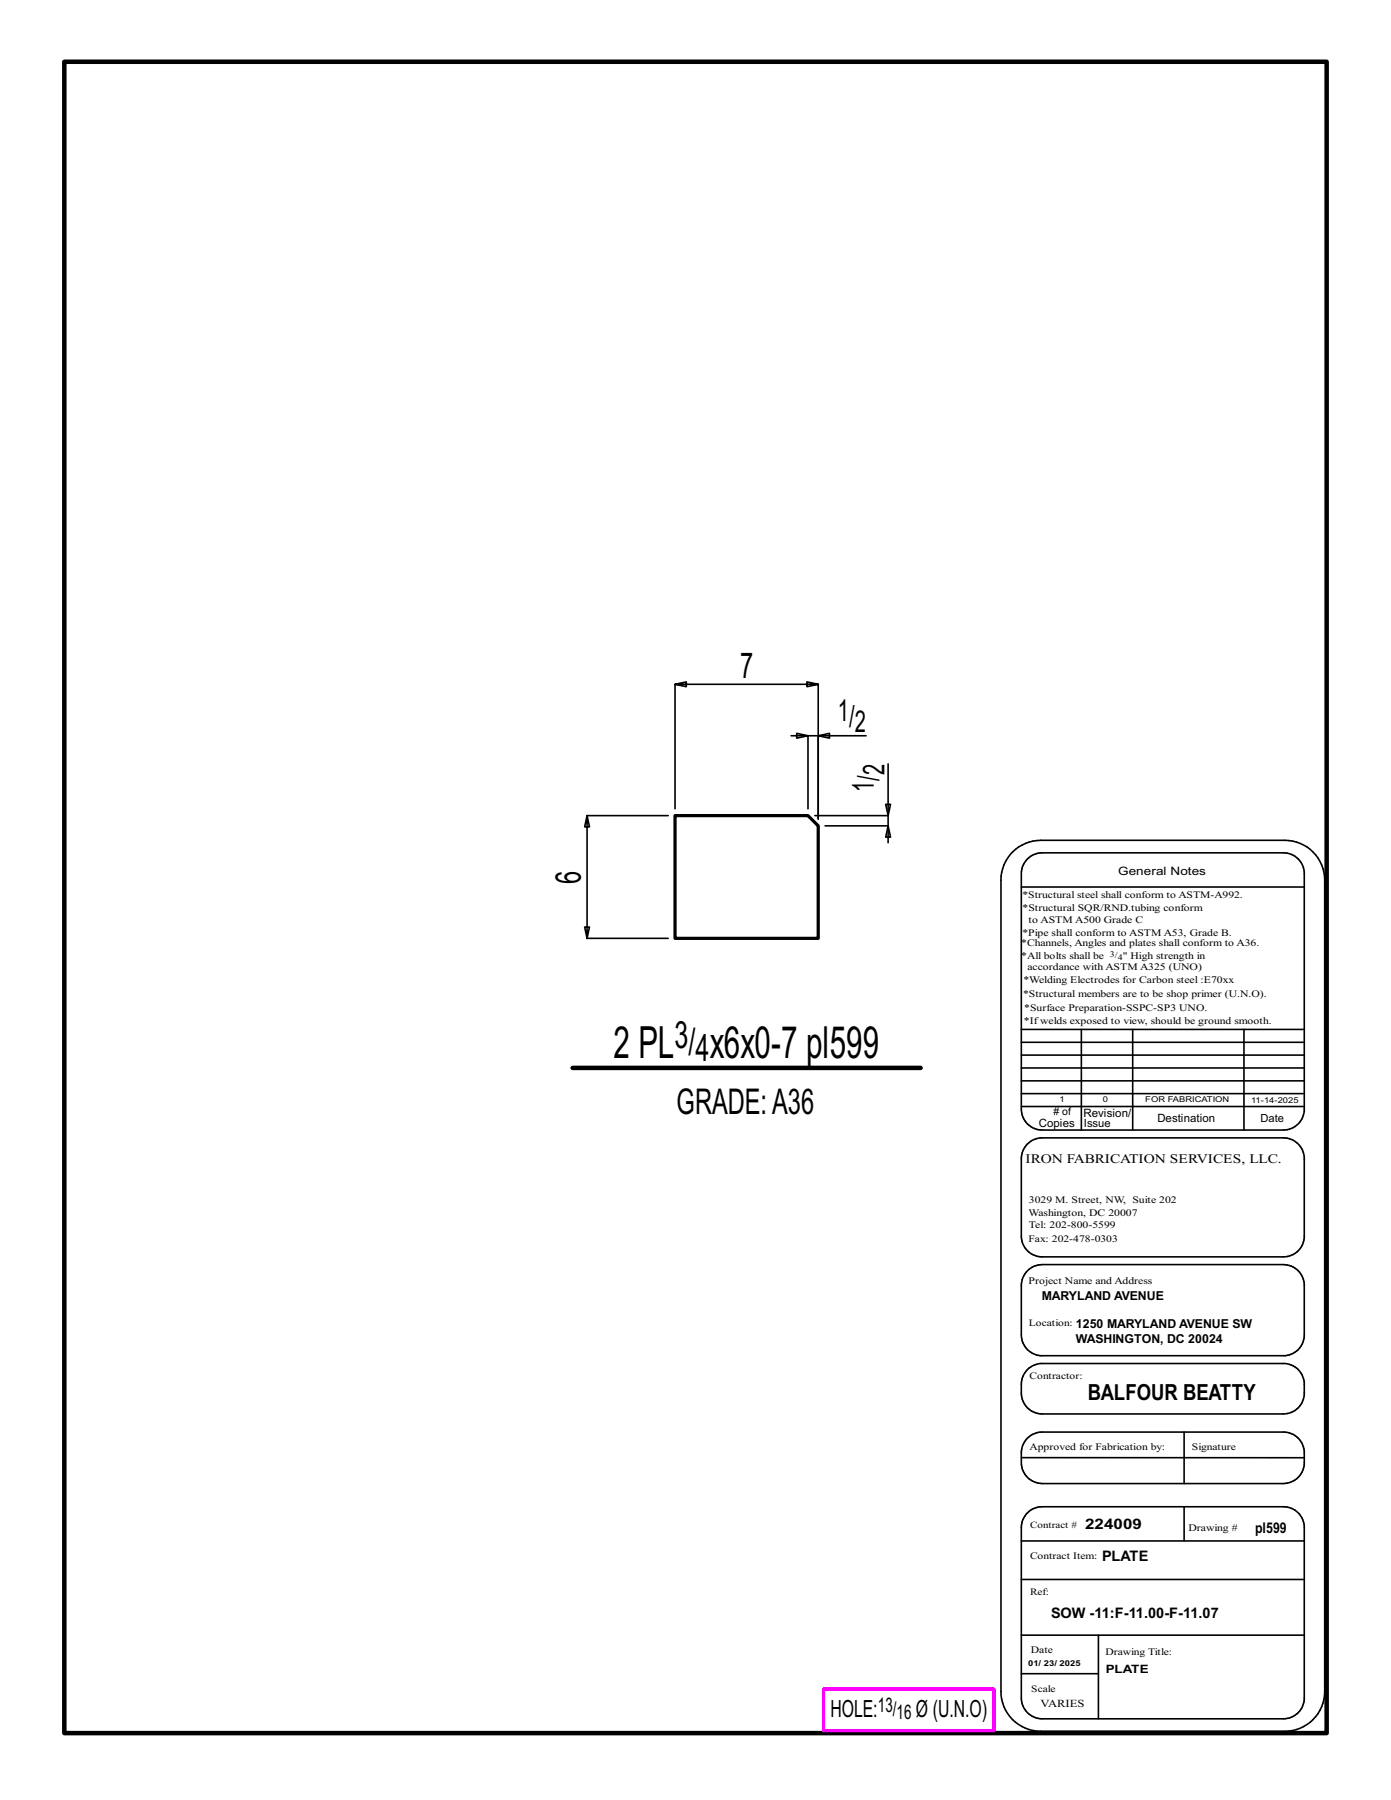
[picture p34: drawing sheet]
<svg xmlns="http://www.w3.org/2000/svg" width="216mm" height="279mm" viewBox="0 0 216 279" stroke-linecap="round" stroke-linejoin="round" font-family="sans-serif">
<defs><g id="words">
<g font-size="6.9">
<text x="95.2" y="164.2">2 PL</text>
<text x="110.2" y="164.2">x6x0-7 pl599</text>
</g>
<g font-size="5.9">
<text x="104.7" y="162.7">3/</text>
<text x="108" y="164.7">4</text>
</g>
<g font-size="5.5">
<text x="114.9" y="105.2">7</text>
<text x="90.1" y="137.2" transform="rotate(-90 90.1 137.2)">6</text>
<text x="105" y="172.9">GRADE:A36</text>
</g>
<g font-size="4.7">
<text x="130.1" y="112">1/</text>
<text x="132.7" y="113.6">2</text>
<text x="135.6" y="122.9" transform="rotate(-90 135.6 122.9)">1/</text>
<text x="137.3" y="120.3" transform="rotate(-90 137.3 120.3)">2</text>
</g>
<g font-size="3.7">
<text x="128.9" y="266.6">HOLE:</text>
<text x="142.2" y="266.6">Ø (U.N.O)</text>
</g>
<text font-size="3.4" x="168.8" y="217.4">BALFOUR BEATTY</text>
<g font-size="3.1">
<text x="136.3" y="265.8">13/</text>
<text x="139.2" y="266.9">16</text>
</g>
<g font-size="2.3">
<text x="168.4" y="237.3">224009</text>
<text x="194.8" y="238">pl599</text>
<text x="171" y="242.3">PLATE</text>
<text x="163.1" y="251.2">SOW -11:F-11.00-F-11.07</text>
</g>
<text font-size="2" x="159.2" y="180.5">IRON FABRICATION SERVICES, LLC.</text>
<g font-size="1.9">
<text x="161.7" y="201.8">MARYLAND AVENUE</text>
<text x="167" y="208.5">WASHINGTON, DC 20024</text>
<text x="167" y="206.1">1250 MARYLAND AVENUE SW</text>
</g>
<g font-size="1.8">
<text x="173.6" y="135.8">General Notes</text>
<text x="168.2" y="173.3">Revision/</text>
<text x="161.2" y="174.9">Copies</text>
<text x="179.6" y="174.2">Destination</text>
<text x="171.6" y="259.7">PLATE</text>
</g>
<g font-size="1.7">
<text x="168.2" y="174.9">Issue</text>
<text x="195.7" y="174.2">Date</text>
<text x="161.5" y="265">VARIES</text>
</g>
<g font-size="1.6">
<text x="158.7" y="141.5">*Structural SQR/RND.tubing conform</text>
<text x="159.7" y="143.3">to ASTM A500 Grade C</text>
<text x="158.5" y="146.9">*Channels, Angles and plates shall conform to A36.</text>
<text x="158.5" y="148.8">*All bolts shall be</text>
<text x="158.7" y="145.2">*Pipe shall conform to ASTM A53, Grade B.</text>
<text x="174.3" y="148.8">&quot; High strength in</text>
<text x="158.8" y="154.8">*Structural members are to be shop primer (U.N.O).</text>
<text x="158.9" y="152.7">*Welding Electrodes for Carbon steel :E70xx</text>
<text x="159.5" y="150.6">accordance with ASTM A325 (UNO)</text>
<text x="158.9" y="158.9">*Ifwelds exposed to view, should be ground smooth.</text>
<text x="159" y="157">*Surface Preparation-SSPC-SP3 UNO.</text>
<text x="163.5" y="173.1"># of</text>
<text x="159.7" y="188.7">Washington, DC 20007</text>
<text x="159.7" y="190.6">Tel: 202-800-5599</text>
<text x="159.7" y="186.8">3029 M. Street, NW, Suite 202</text>
<text x="159.7" y="199.3">Project Name and Address</text>
<text x="159.8" y="225.1">Approved for Fabrication by:</text>
<text x="184.5" y="237.6">Drawing #</text>
<text x="160" y="256.6">Date</text>
</g>
<g font-size="1.5">
<text x="158.7" y="139.4">*Structural steel shall conform to ASTM-A992.</text>
<text x="159.7" y="192.7">Fax: 202-478-0303</text>
<text x="159.7" y="205.8">Location:</text>
<text x="159.8" y="214">Contractor:</text>
<text x="185" y="225.1">Signature</text>
<text x="159.9" y="237.1">Contract #</text>
<text x="159.9" y="241.9">Contract Item:</text>
<text x="159.9" y="247.6">Ref:</text>
<text x="171.6" y="256.9">Drawing Title:</text>
<text x="160.1" y="262.7">Scale</text>
</g>
<g font-size="1.3">
<text x="172.3" y="148.5">3/</text>
<text x="173.5" y="149">4</text>
</g>
<g font-size="1.2">
<text x="164.5" y="171.1">1</text>
<text x="171.2" y="171.1">0</text>
<text x="177.8" y="171.1">FOR FABRICATION</text>
<text x="194.2" y="171.2">11-14-2025</text>
<text x="159.6" y="258.7">01/ 23/ 2025</text>
</g>
</g></defs>
<g fill="none" stroke="#000" stroke-width=".25">
<path d="M122.8 114.2h4.2M123.7 113.8l1.7 .4-1.7 .4zM125.4 114.2v11.3M127 114.2l1.7-.4v.8zM134.4 114.2h-7.4v12.9v-20.9l-1.8-.4v.8l1.8-.4h-22.2l1.7-.4v.8l-1.7-.4v19.3M137.8 118.6v8h-11.3M103.7 126.6h-12.6l-.4 1.8h.8l-.4-1.8v19.1l-.4-1.8h.8l-.4 1.8h12.6M128.1 128.2h9.7M137.5 124.9h.7l-.4 1.7zM137.8 128.2l.4 1.7h-.7zM137.8 126.6v4.2M157.2 132.3a6.3 6.3 0 0 1 4.3-1.9h37.9a6.2 6.2 0 0 1 6.2 6.2v126a6.2 6.2 0 0 1-6.2 6.1h-37.9a6.1 6.1 0 0 1-6.1-6.1v-126a6.1 6.1 0 0 1 1.8-4.3z"/>
<path d="M158.5 137.7h43.9M159.5 133.3a3.3 3.3 0 0 1 2.3-.9h37.4a3.3 3.3 0 0 1 3.2 2.9v37.2a3.2 3.2 0 0 1-3.2 2.9h-37.4a3.2 3.2 0 0 1-3.3-3.2v-36.6a3.2 3.2 0 0 1 1-2.3zM158.5 159.8h43.9M167.8 159.8v15.6M175.8 159.8v15.6M193.1 159.8v15.6M158.5 165.8h43.9M158.5 167.8h43.9M158.5 163.8h43.9M158.5 161.8h43.9M158.5 171.8h43.9M158.5 169.8h43.9"/>
<path d="M159.5 177.6a3.3 3.3 0 0 1 2.3-1h37.4a3.3 3.3 0 0 1 3.2 3v12.6a3.3 3.3 0 0 1-3.2 2.9h-37.4a3.2 3.2 0 0 1-3.3-3.2v-12a3.2 3.2 0 0 1 1-2.3zM159.5 197.2l1-.7 1.3-.2h37.4a3.3 3.3 0 0 1 3.2 2.9v8.3a3.2 3.2 0 0 1-2.9 2.9h-38.1a3.3 3.3 0 0 1-2.9-3.2v-8l.3-.9zM159.5 212.6l.7-.6 1.2-.4h37.8a3.2 3.2 0 0 1 3.2 3v2a3.3 3.3 0 0 1-3.2 2.9h-37.4a3.2 3.2 0 0 1-3.3-3.3v-1.3a3.3 3.3 0 0 1 1-2.3zM158.5 239.2h43.9M158.5 226.3h43.9M159.5 234.8a3.3 3.3 0 0 1 2.3-.9h37.4a3.3 3.3 0 0 1 3.2 2.9v27.1a3.3 3.3 0 0 1-3.2 2.9h-37.4a3.2 3.2 0 0 1-3.3-3.2v-26.5a3.2 3.2 0 0 1 1-2.3zM159.5 223.2a3.3 3.3 0 0 1 2.3-.9h37.4a3.3 3.3 0 0 1 3.2 2.9v2.1a3.3 3.3 0 0 1-3.2 3h-37.4a3.3 3.3 0 0 1-3.3-3.3v-1.5a3.2 3.2 0 0 1 1-2.3zM183.8 222.3v8M183.8 233.9v5.3M158.5 245.2h43.9M158.5 259.8h12M158.5 253.8h43.9"/>
<path d="M170.5 253.8v13"/>
</g>
<path d="M10 9.6h195.9v259.4h-195.9zM88.9 165.8h54" fill="none" stroke="#000" stroke-width=".7"/>
<path d="M127.8 262.2h26.5v6.4h-26.5z" fill="none" stroke="#f0f" stroke-width=".5"/>
<path d="M104.8 126.6h20.6l1.6 1.6v17.5h-22.2z" fill="none" stroke="#000" stroke-width=".5"/>
<use href="#words"/>
</svg>
